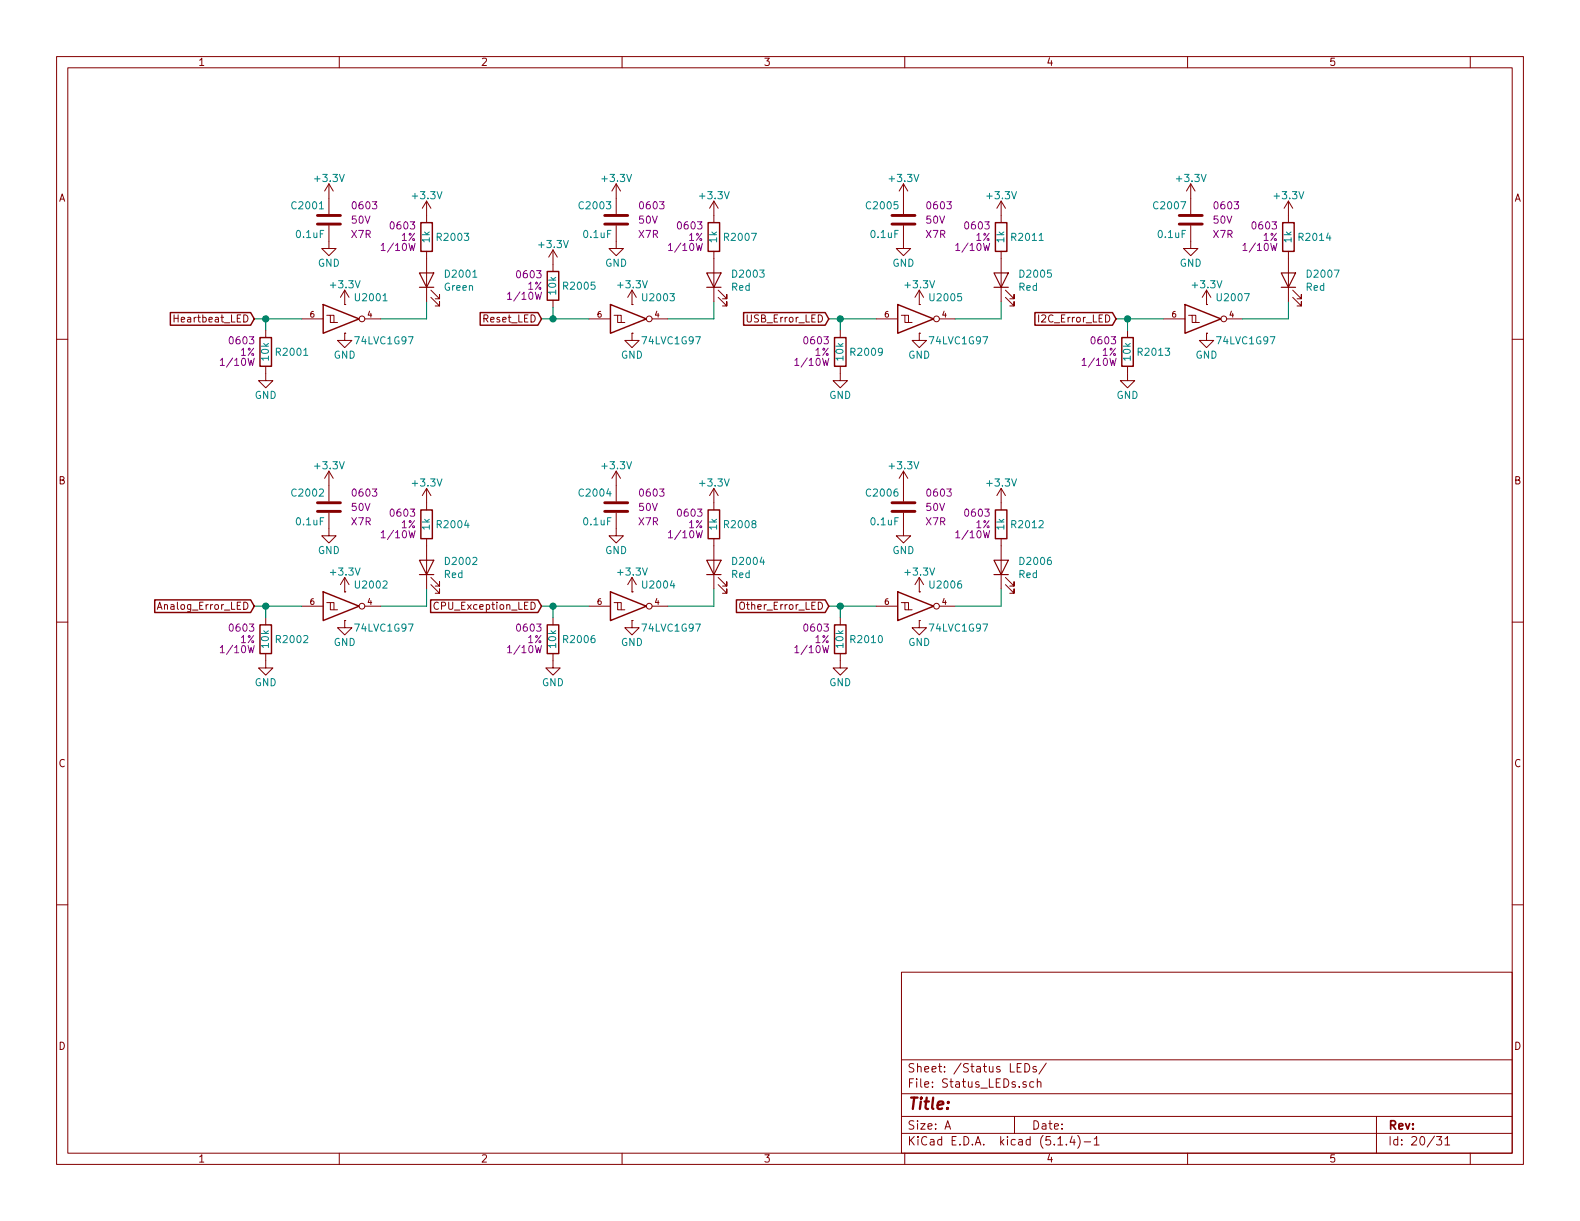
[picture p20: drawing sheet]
<svg xmlns="http://www.w3.org/2000/svg" width="279mm" height="216mm" viewBox="0 0 279 216" stroke-linecap="round" stroke-linejoin="round" font-family="sans-serif">
<defs><g id="words">
<text font-size="2.8" fill="#840000" x="160.4" y="196.2">Title:</text>
<g font-size="2.1" fill="#840000">
<text x="160.4" y="189.6">Sheet: /Status LEDs/</text>
<text x="160.4" y="192.3">File: Status_LEDs.sch</text>
<text x="160.4" y="202.5">KiCad E.D.A. kicad (5.1.4)-1</text>
<text x="160.4" y="199.7">Size: A</text>
<text x="182.4" y="199.7">Date:</text>
<text x="245.4" y="199.7">Rev:</text>
<text x="245.4" y="202.5">Id: 20/31</text>
</g>
<g font-size="1.8" fill="#840000">
<text x="35" y="11.6">1</text>
<text x="85" y="11.6">2</text>
<text x="135" y="11.6">3</text>
<text x="185" y="11.6">4</text>
<text x="235" y="11.6">5</text>
<text x="10.4" y="35.6">A</text>
<text x="267.8" y="35.6">A</text>
<text x="31.5" y="57">Heartbeat_LED</text>
<text x="85.6" y="57">Reset_LED</text>
<text x="132.2" y="57">USB_Error_LED</text>
<text x="184" y="57">I2C_Error_LED</text>
<text x="10.4" y="85.6">B</text>
<text x="267.8" y="85.6">B</text>
<text x="28.3" y="107.8">Analog_Error_LED</text>
<text x="77.3" y="107.8">CPU_Exception_LED</text>
<text x="131.2" y="107.8">Other_Error_LED</text>
<text x="10.4" y="135.6">C</text>
<text x="267.8" y="135.6">C</text>
<text x="10.4" y="185.6">D</text>
<text x="267.8" y="185.6">D</text>
<text x="35" y="205.5">1</text>
<text x="85" y="205.5">2</text>
<text x="135" y="205.5">3</text>
<text x="185" y="205.5">4</text>
<text x="235" y="205.5">5</text>
</g>
<g font-size="1.8" fill="#008484">
<text x="55.8" y="32.2">+3.3V</text>
<text x="73.1" y="35.2">+3.3V</text>
<text x="106.6" y="32.2">+3.3V</text>
<text x="123.9" y="35.2">+3.3V</text>
<text x="157.4" y="32.2">+3.3V</text>
<text x="174.7" y="35.2">+3.3V</text>
<text x="208.2" y="32.2">+3.3V</text>
<text x="225.5" y="35.2">+3.3V</text>
<text x="51.8" y="37">C2001</text>
<text x="102.6" y="37">C2003</text>
<text x="153.4" y="37">C2005</text>
<text x="204.2" y="37">C2007</text>
<text x="52.5" y="42.1">0.1uF</text>
<text x="56.2" y="47.2">GND</text>
<text x="76" y="42.9" transform="rotate(-90 76 42.9)">1k</text>
<text x="77.5" y="42.6">R2003</text>
<text x="95.5" y="43.9">+3.3V</text>
<text x="103.3" y="42.1">0.1uF</text>
<text x="107" y="47.2">GND</text>
<text x="126.8" y="42.9" transform="rotate(-90 126.8 42.9)">1k</text>
<text x="128.3" y="42.6">R2007</text>
<text x="154.1" y="42.1">0.1uF</text>
<text x="157.8" y="47.2">GND</text>
<text x="177.6" y="42.9" transform="rotate(-90 177.6 42.9)">1k</text>
<text x="179.1" y="42.6">R2011</text>
<text x="204.9" y="42.1">0.1uF</text>
<text x="208.6" y="47.2">GND</text>
<text x="228.4" y="42.9" transform="rotate(-90 228.4 42.9)">1k</text>
<text x="229.9" y="42.6">R2014</text>
<text x="58.6" y="51">+3.3V</text>
<text x="63" y="53.3">U2001</text>
<text x="78.6" y="51.4">Green</text>
<text x="78.9" y="49.1">D2001</text>
<text x="98.3" y="52" transform="rotate(-90 98.3 52)">10k</text>
<text x="99.8" y="51.2">R2005</text>
<text x="109.4" y="51">+3.3V</text>
<text x="113.8" y="53.3">U2003</text>
<text x="129.4" y="51.4">Red</text>
<text x="129.7" y="49.1">D2003</text>
<text x="160.2" y="51">+3.3V</text>
<text x="164.6" y="53.3">U2005</text>
<text x="180.2" y="51.4">Red</text>
<text x="180.5" y="49.1">D2005</text>
<text x="211" y="51">+3.3V</text>
<text x="215.4" y="53.3">U2007</text>
<text x="231" y="51.4">Red</text>
<text x="231.3" y="49.1">D2007</text>
<text x="47.5" y="63.7" transform="rotate(-90 47.5 63.7)">10k</text>
<text x="49" y="62.9">R2001</text>
<text x="59" y="63.4">GND</text>
<text x="63" y="60.9">74LVC1G97</text>
<text x="109.8" y="63.4">GND</text>
<text x="113.8" y="60.9">74LVC1G97</text>
<text x="149.1" y="63.7" transform="rotate(-90 149.1 63.7)">10k</text>
<text x="150.6" y="62.9">R2009</text>
<text x="160.6" y="63.4">GND</text>
<text x="164.6" y="60.9">74LVC1G97</text>
<text x="199.9" y="63.7" transform="rotate(-90 199.9 63.7)">10k</text>
<text x="201.4" y="62.9">R2013</text>
<text x="211.4" y="63.4">GND</text>
<text x="215.4" y="60.9">74LVC1G97</text>
<text x="45" y="70.5">GND</text>
<text x="146.6" y="70.5">GND</text>
<text x="197.4" y="70.5">GND</text>
<text x="55.8" y="83">+3.3V</text>
<text x="106.6" y="83">+3.3V</text>
<text x="157.4" y="83">+3.3V</text>
<text x="51.8" y="87.8">C2002</text>
<text x="73.1" y="86">+3.3V</text>
<text x="102.6" y="87.8">C2004</text>
<text x="123.9" y="86">+3.3V</text>
<text x="153.4" y="87.8">C2006</text>
<text x="174.7" y="86">+3.3V</text>
<text x="52.5" y="92.9">0.1uF</text>
<text x="76" y="93.7" transform="rotate(-90 76 93.7)">1k</text>
<text x="77.5" y="93.4">R2004</text>
<text x="103.3" y="92.9">0.1uF</text>
<text x="126.8" y="93.7" transform="rotate(-90 126.8 93.7)">1k</text>
<text x="128.3" y="93.4">R2008</text>
<text x="154.1" y="92.9">0.1uF</text>
<text x="177.6" y="93.7" transform="rotate(-90 177.6 93.7)">1k</text>
<text x="179.1" y="93.4">R2012</text>
<text x="56.2" y="98">GND</text>
<text x="58.6" y="101.8">+3.3V</text>
<text x="78.9" y="99.9">D2002</text>
<text x="107" y="98">GND</text>
<text x="109.4" y="101.8">+3.3V</text>
<text x="129.7" y="99.9">D2004</text>
<text x="157.8" y="98">GND</text>
<text x="160.2" y="101.8">+3.3V</text>
<text x="180.5" y="99.9">D2006</text>
<text x="63" y="104.1">U2002</text>
<text x="78.6" y="102.2">Red</text>
<text x="113.8" y="104.1">U2004</text>
<text x="129.4" y="102.2">Red</text>
<text x="164.6" y="104.1">U2006</text>
<text x="180.2" y="102.2">Red</text>
<text x="49" y="113.7">R2002</text>
<text x="63" y="111.7">74LVC1G97</text>
<text x="99.8" y="113.7">R2006</text>
<text x="113.8" y="111.7">74LVC1G97</text>
<text x="150.6" y="113.7">R2010</text>
<text x="164.6" y="111.7">74LVC1G97</text>
<text x="47.5" y="114.5" transform="rotate(-90 47.5 114.5)">10k</text>
<text x="59" y="114.2">GND</text>
<text x="98.3" y="114.5" transform="rotate(-90 98.3 114.5)">10k</text>
<text x="109.8" y="114.2">GND</text>
<text x="149.1" y="114.5" transform="rotate(-90 149.1 114.5)">10k</text>
<text x="160.6" y="114.2">GND</text>
<text x="45" y="121.3">GND</text>
<text x="95.8" y="121.3">GND</text>
<text x="146.6" y="121.3">GND</text>
</g>
<g font-size="1.8" fill="#840084">
<text x="62.2" y="39.5">50V</text>
<text x="62.5" y="37">0603</text>
<text x="69.2" y="40.6">0603</text>
<text x="113" y="39.5">50V</text>
<text x="113.3" y="37">0603</text>
<text x="120" y="40.6">0603</text>
<text x="163.8" y="39.5">50V</text>
<text x="164.1" y="37">0603</text>
<text x="170.8" y="40.6">0603</text>
<text x="214.6" y="39.5">50V</text>
<text x="214.9" y="37">0603</text>
<text x="221.6" y="40.6">0603</text>
<text x="62.2" y="42.1">X7R</text>
<text x="67.8" y="44.4">1/10W</text>
<text x="71" y="42.6">1%</text>
<text x="113" y="42.1">X7R</text>
<text x="118.6" y="44.4">1/10W</text>
<text x="121.8" y="42.6">1%</text>
<text x="163.8" y="42.1">X7R</text>
<text x="169.4" y="44.4">1/10W</text>
<text x="172.6" y="42.6">1%</text>
<text x="214.6" y="42.1">X7R</text>
<text x="220.2" y="44.4">1/10W</text>
<text x="223.4" y="42.6">1%</text>
<text x="90.2" y="53">1/10W</text>
<text x="91.6" y="49.2">0603</text>
<text x="93.3" y="51.2">1%</text>
<text x="39.4" y="64.7">1/10W</text>
<text x="40.8" y="60.9">0603</text>
<text x="42.5" y="62.9">1%</text>
<text x="141" y="64.7">1/10W</text>
<text x="142.4" y="60.9">0603</text>
<text x="144.1" y="62.9">1%</text>
<text x="191.8" y="64.7">1/10W</text>
<text x="193.2" y="60.9">0603</text>
<text x="194.9" y="62.9">1%</text>
<text x="62.5" y="87.8">0603</text>
<text x="113.3" y="87.8">0603</text>
<text x="164.1" y="87.8">0603</text>
<text x="62.2" y="92.9">X7R</text>
<text x="62.2" y="90.3">50V</text>
<text x="67.8" y="95.2">1/10W</text>
<text x="69.2" y="91.4">0603</text>
<text x="71" y="93.4">1%</text>
<text x="113" y="92.9">X7R</text>
<text x="113" y="90.3">50V</text>
<text x="118.6" y="95.2">1/10W</text>
<text x="120" y="91.4">0603</text>
<text x="121.8" y="93.4">1%</text>
<text x="163.8" y="92.9">X7R</text>
<text x="163.8" y="90.3">50V</text>
<text x="169.4" y="95.2">1/10W</text>
<text x="170.8" y="91.4">0603</text>
<text x="172.6" y="93.4">1%</text>
<text x="40.8" y="111.7">0603</text>
<text x="42.5" y="113.7">1%</text>
<text x="91.6" y="111.7">0603</text>
<text x="93.3" y="113.7">1%</text>
<text x="142.4" y="111.7">0603</text>
<text x="144.1" y="113.7">1%</text>
<text x="39.4" y="115.5">1/10W</text>
<text x="90.2" y="115.5">1/10W</text>
<text x="141" y="115.5">1/10W</text>
</g>
<g font-size="1.4" fill="#840000">
<text x="54.9" y="56.1">6</text>
<text x="65" y="56.1">4</text>
<text x="105.7" y="56.1">6</text>
<text x="115.8" y="56.1">4</text>
<text x="156.5" y="56.1">6</text>
<text x="166.6" y="56.1">4</text>
<text x="207.3" y="56.1">6</text>
<text x="217.4" y="56.1">4</text>
<text x="54.9" y="106.9">6</text>
<text x="65" y="106.9">4</text>
<text x="105.7" y="106.9">6</text>
<text x="115.8" y="106.9">4</text>
<text x="156.5" y="106.9">6</text>
<text x="166.6" y="106.9">4</text>
</g>
</g></defs>
<g fill="none" stroke="#840000" stroke-width=".18">
<path d="M10 10h259.4v195.9h-259.4zM12 12h255.4v191.9h-255.4zM60 10v2M110 10v2M160 10v2M210 10v2M260 10v2M58.2 39.9v4h1.2l-1.2 1.3-1.3-1.3h1.3M58.2 32.5v5.3M58.2 32.5l-.8 1.3M58.2 32.5l.7 1.3M75.4 35.6v3.8"/>
<path d="M75.4 35.6l-.7 1.2M75.4 35.6l.8 1.2M109 39.9v4h1.2l-1.2 1.3-1.3-1.3h1.3M109 32.5v5.3M109 32.5l-.8 1.3M109 32.5l.7 1.3M126.2 35.6v3.8M126.2 35.6l-.7 1.2M126.2 35.6l.8 1.2M159.8 39.9v4h1.2l-1.2 1.3-1.3-1.3h1.3M159.8 32.5v5.3M159.8 32.5l-.8 1.3"/>
<path d="M159.8 32.5l.7 1.3M177 35.6v3.8M177 35.6l-.7 1.2M177 35.6l.8 1.2M210.6 39.9v4h1.2l-1.2 1.3-1.3-1.3h1.3M210.6 32.5l-.8 1.3M210.6 32.5v5.3M210.6 32.5l.7 1.3M227.8 35.6v3.8M227.8 35.6l-.7 1.2M227.8 35.6l.8 1.2M10 60h2"/>
<path d="M30.8 55.7v1.2M30.8 56.3h.7M47 58.4v1.3M53.3 56.4h3.8M57.8 55.8h.6v1.2h1.3M58.4 55.8h.7v1.2M61 53.8h.1M61 58.9h.1M61 58.9v1.3h1.2l-1.2 1.3-1.3-1.3h1.3M61 51.3v2.5M61 51.3l-.8 1.3M61 51.3l.7 1.3"/>
<path d="M64.5 56.4h2.8M75.4 44.5v8.8M76.2 52.6l1.5 1.5v-.8v.8h-.7M76.2 51.3l1.5 1.5v-.7v.7h-.7M97.8 44.2v3.8M97.8 53.1v1.3M97.8 44.2l-.8 1.3M97.8 44.2l.8 1.3M104.1 56.4h3.8M108.6 55.8h.6v1.2h1.3M109.2 55.8h.7v1.2M111.8 53.8h.1"/>
<path d="M111.8 58.9h.1M111.8 58.9v1.3h1.2l-1.2 1.3-1.3-1.3h1.3M111.8 51.3v2.5M111.8 51.3l-.8 1.3M111.8 51.3l.7 1.3M115.3 56.4h2.8M126.2 44.5v8.8M127 52.6l1.5 1.5v-.8v.8h-.7M127 51.3l1.5 1.5v-.7v.7h-.7M148.6 58.4v1.3M154.9 56.4h3.8M159.4 55.8h.6v1.2h1.3"/>
<path d="M160 55.8h.7v1.2M162.6 53.8h.1M162.6 58.9h.1M162.6 58.9v1.3h1.2l-1.2 1.3-1.3-1.3h1.3M162.6 51.3v2.5M162.6 51.3l-.8 1.3M162.6 51.3l.7 1.3M166.1 56.4h2.8M177 44.5v8.8M177.8 52.6l1.5 1.5v-.8v.8h-.7M177.8 51.3l1.5 1.5v-.7v.7h-.7M199.4 58.4v1.3"/>
<path d="M205.7 56.4h3.8M210.2 55.8h.6v1.2h1.3M210.8 55.8h.7v1.2M213.4 53.8h.1M213.4 58.9h.1M213.4 58.9v1.3h1.2l-1.2 1.3-1.3-1.3h1.3M213.4 51.3l-.8 1.3M213.4 51.3v2.5M213.4 51.3l.7 1.3M216.9 56.4h2.8M227.8 44.5v8.8M228.6 52.6l1.5 1.5v-.8v.8h-.7"/>
<path d="M228.6 51.3l1.5 1.5v-.7v.7h-.7M267.4 60h2M47 64.8v2.5h1.3l-1.3 1.3-1.3-1.3h1.3M148.6 64.8v2.5h1.3l-1.3 1.3-1.3-1.3h1.3M199.4 64.8v2.5h1.3l-1.3 1.3-1.3-1.3h1.3M58.2 90.7v4h1.2l-1.2 1.3-1.3-1.3h1.3M58.2 83.3l-.8 1.3M58.2 83.3v5.3M58.2 83.3l.7 1.3M75.4 86.4v3.8M75.4 95.3v8.8M75.4 86.4l-.7 1.2"/>
<path d="M75.4 86.4l.8 1.2M109 90.7v4h1.2l-1.2 1.3-1.3-1.3h1.3M109 83.3l-.8 1.3M109 83.3v5.3M109 83.3l.7 1.3M126.2 86.4l-.7 1.2M126.2 86.4v3.8M126.2 95.3v8.8M126.2 86.4l.8 1.2M159.8 90.7v4h1.2l-1.2 1.3-1.3-1.3h1.3M159.8 83.3l-.8 1.3M159.8 83.3v5.3"/>
<path d="M159.8 83.3l.7 1.3M177 86.4v3.8M177 95.3v8.8M177 86.4l-.7 1.2M177 86.4l.8 1.2M10 110h2M43.1 106.5a.64 .64 0 0 1 .7 .6 .64 .64 0 0 1-.7 .6zM47 115.6v2.5h1.3l-1.3 1.3-1.3-1.3h1.3M47 109.2v1.3M53.3 107.2h3.8M57.8 106.6h.6v1.2h1.3M58.4 106.6h.7v1.2"/>
<path d="M61 104.6h.1M61 109.7h.1M61 109.7v1.3h1.2l-1.2 1.3-1.3-1.3h1.3M61 102.1l-.8 1.3M61 102.1v2.5M61 102.1l.7 1.3M64.5 107.2h2.8M76.2 103.4l1.5 1.5v-.8v.8h-.7M76.2 102.1l1.5 1.5v-.7v.7h-.7M97.8 115.6v2.5h1.3l-1.3 1.3-1.3-1.3h1.3M97.8 109.2v1.3M104.1 107.2h3.8"/>
<path d="M108.6 106.6h.6v1.2h1.3M109.2 106.6h.7v1.2M111.8 104.6h.1M111.8 109.7h.1M111.8 109.7v1.3h1.2l-1.2 1.3-1.3-1.3h1.3M111.8 102.1l-.8 1.3M111.8 102.1v2.5M111.8 102.1l.7 1.3M115.3 107.2h2.8M127 103.4l1.5 1.5v-.8v.8h-.7M127 102.1l1.5 1.5v-.7v.7h-.7M148.6 115.6v2.5h1.3l-1.3 1.3-1.3-1.3h1.3"/>
<path d="M148.6 109.2v1.3M154.9 107.2h3.8M159.4 106.6h.6v1.2h1.3M160 106.6h.7v1.2M162.6 104.6h.1M162.6 109.7h.1M162.6 109.7v1.3h1.2l-1.2 1.3-1.3-1.3h1.3M162.6 102.1l-.8 1.3M162.6 102.1v2.5M162.6 102.1l.7 1.3M166.1 107.2h2.8M177.8 103.4l1.5 1.5v-.8v.8h-.7"/>
<path d="M177.8 102.1l1.5 1.5v-.7v.7h-.7M267.4 110h2M10 160h2M267.4 160h2M159.4 171.9h108v32h-108zM159.4 197.4h108M159.4 193.4h108M159.4 187.4h108M167.1 199.7l.5-1.5 .5 1.5M167.2 199.2h.8M179.4 197.4v3M180.6 188.1h-.7v1.5h.7"/>
<path d="M181.2 188.1a.76 .76 0 0 1 .9 .7 .76 .76 0 0 1-.9 .8zM182.8 191.3h-.4l-.3 .2 .1 .7h.6M183.2 188.6a.37 .37 0 0 0-.5 .2v.2l.5 .1 .1 .2-.2 .3-.4-.1M183.4 191.4l.3-.1h.3l.1 1M183.4 190.8v1.5M185 188l-1.3 1.9M243.4 197.4v6.5M60 203.9v2M110 203.9v2M159.4 200.4h108M160 203.9v2M187.1 202.5h.8"/>
<path d="M188.6 202.3v.2M189.6 200.9l-.4 1.1h.9M189.9 201.5v1M190.6 200.8a1.71 1.71 0 0 1 0 2.2M191.7 201.9h1.2M193.5 201.4l.4-.4v1.5M193.5 202.5h.9M210 203.9v2M254 201h.9l-.4 .5 .4 .2v.6l-.2 .2-.7-.2M255.5 201.4l.5-.4v1.5M255.5 202.5h.9M260 203.9v2"/>
<circle cx="64" cy="56.4" r=".51"/>
<circle cx="114.8" cy="56.4" r=".51"/>
<circle cx="165.6" cy="56.4" r=".51"/>
<circle cx="216.4" cy="56.4" r=".51"/>
<circle cx="64" cy="107.2" r=".51"/>
<circle cx="114.8" cy="107.2" r=".51"/>
<circle cx="165.6" cy="107.2" r=".51"/>
</g>
<g fill="none" stroke="#840000" stroke-width=".2">
<path d="M74.2 48.3h2.5l-1.3 2.5zM74.2 50.8h2.5M125 48.3h2.5l-1.3 2.5zM125 50.8h2.5M175.8 48.3h2.5l-1.3 2.5zM175.8 50.8h2.5M226.6 48.3h2.5l-1.3 2.5zM226.6 50.8h2.5M74.2 99.1h2.5l-1.3 2.5zM125 99.1h2.5l-1.3 2.5zM175.8 99.1h2.5l-1.3 2.5zM74.2 101.6h2.5"/>
<path d="M125 101.6h2.5M175.8 101.6h2.5"/>
</g>
<g fill="none" stroke="#840000" stroke-width=".25">
<path d="M74.4 39.4h2.1v5.1h-2.1zM125.2 39.4h2.1v5.1h-2.1zM176 39.4h2.1v5.1h-2.1zM226.8 39.4h2.1v5.1h-2.1zM30.1 55.3h14.2l.7 1.1-.7 1.1h-14.2zM46 59.7h2v5.1h-2zM57.1 53.8l6.4 2.6-6.4 2.5zM84.9 55.3h10.2l.7 1.1-.7 1.1h-10.2zM96.8 48h2v5.1h-2zM107.9 53.8l6.4 2.6-6.4 2.5zM131.5 55.3h14.4l.7 1.1-.7 1.1h-14.4zM147.6 59.7h2v5.1h-2z"/>
<path d="M158.7 53.8l6.4 2.6-6.4 2.5zM183 55.3h13.7l.7 1.1-.7 1.1h-13.7zM198.4 59.7h2v5.1h-2zM209.5 53.8l6.4 2.6-6.4 2.5zM74.4 90.2h2.1v5.1h-2.1zM125.2 90.2h2.1v5.1h-2.1zM176 90.2h2.1v5.1h-2.1zM27.4 106.1h16.9l.7 1.1-.7 1.1h-16.9zM46 110.5h2v5.1h-2zM57.1 104.6l6.4 2.6-6.4 2.5zM76.1 106.1h19l.7 1.1-.7 1.1h-19zM96.8 110.5h2v5.1h-2z"/>
<path d="M107.9 104.6l6.4 2.6-6.4 2.5zM130.2 106.1h15.7l.7 1.1-.7 1.1h-15.7zM147.6 110.5h2v5.1h-2zM158.7 104.6l6.4 2.6-6.4 2.5z"/>
</g>
<g fill="none" stroke="#840000" stroke-width=".51">
<path d="M56.1 39.6h4.1M56.1 38.1h4.1M106.9 39.6h4.1M106.9 38.1h4.1M157.7 39.6h4.1M157.7 38.1h4.1M208.5 39.6h4.1M208.5 38.1h4.1M56.1 90.4h4.1M56.1 88.9h4.1M106.9 90.4h4.1M106.9 88.9h4.1"/>
<path d="M157.7 90.4h4.1M157.7 88.9h4.1"/>
</g>
<g fill="none" stroke="#008400" stroke-width=".18">
<path d="M45 56.4h8.3M47 56.4v2M75.4 53.3v3.1h-8.1M95.8 56.4h8.3M97.8 54.4v2M126.2 53.3v3.1h-8.1M146.6 56.4h8.3M148.6 56.4v2M177 53.3v3.1h-8.1M197.4 56.4h8.3M199.4 56.4v2M227.8 53.3v3.1h-8.1"/>
<path d="M45 107.2h8.3M47 107.2v2M75.4 104.1v3.1h-8.1M95.8 107.2h8.3M97.8 107.2v2M126.2 104.1v3.1h-8.1M146.6 107.2h8.3M148.6 107.2v2M177 104.1v3.1h-8.1"/>
</g>
<g fill="#008400" stroke="#008400" stroke-width=".25">
<circle cx="47" cy="56.4" r=".51"/>
<circle cx="199.4" cy="56.4" r=".51"/>
<circle cx="47" cy="107.2" r=".51"/>
<circle cx="97.8" cy="107.2" r=".51"/>
<circle cx="148.6" cy="107.2" r=".51"/>
<circle cx="97.8" cy="56.4" r=".51"/>
<circle cx="148.6" cy="56.4" r=".51"/>
</g>
<use href="#words"/>
</svg>
